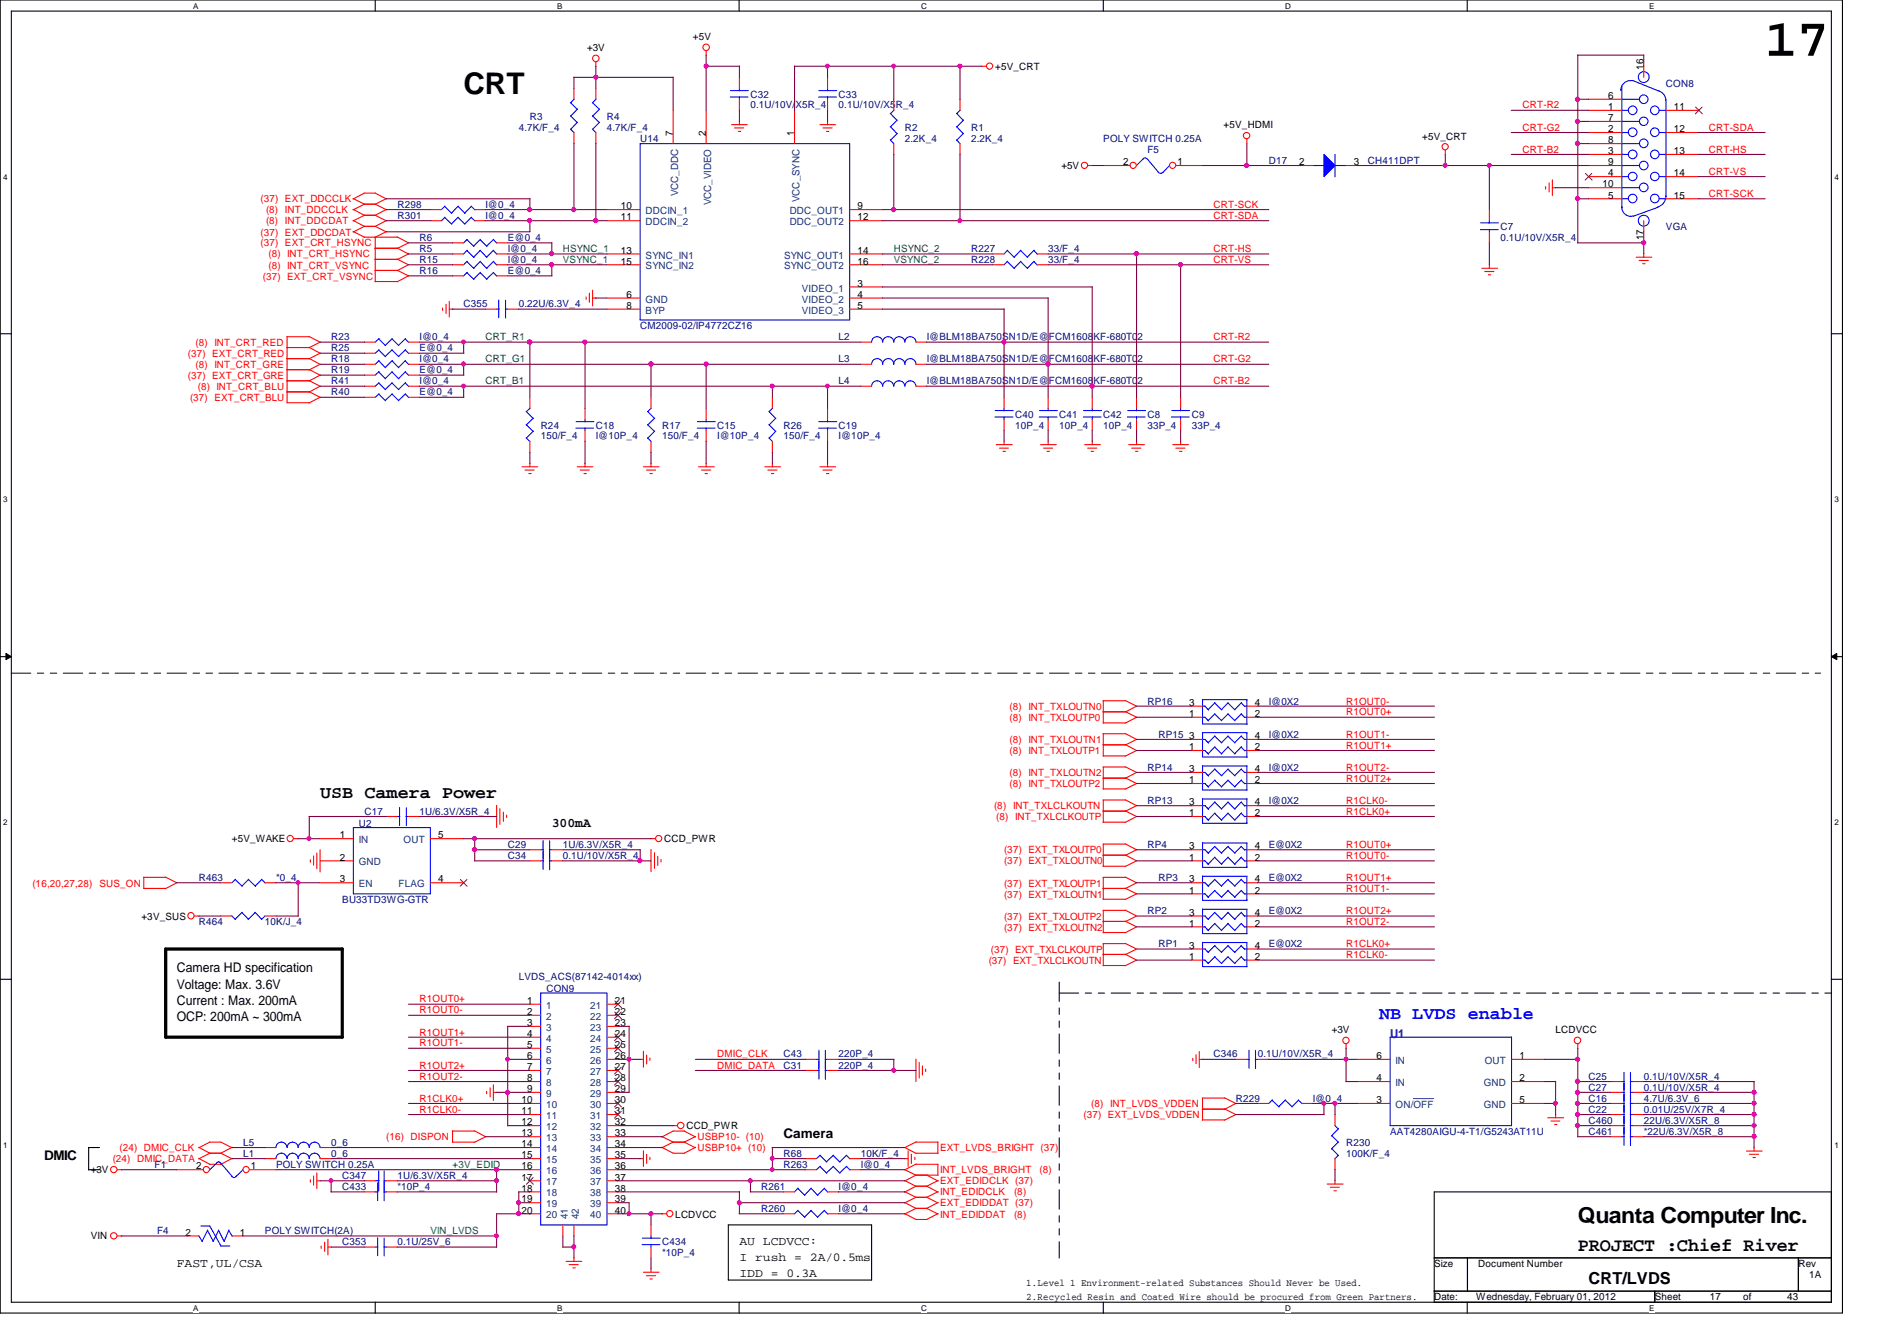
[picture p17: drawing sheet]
<svg xmlns="http://www.w3.org/2000/svg" width="297mm" height="210mm" viewBox="0 0 297 210" stroke-linecap="round" stroke-linejoin="round" font-family="sans-serif">
<defs><g id="words">
<text font-size="8.3" x="276.4" y="8.7">17</text>
<text font-size="4.7" x="72.6" y="14.7">CRT</text>
<text font-size="3.5" x="247.1" y="191.5">Quanta Computer Inc.</text>
<text font-size="2.9" x="247.1" y="195.9">PROJECT :Chief River</text>
<text font-size="2.8" x="50.1" y="125">USB Camera Power</text>
<text font-size="2.8" fill="#00f" x="215.9" y="159.5">NB LVDS enable</text>
<text font-size="2.6" x="248.7" y="201">CRT/LVDS</text>
<g font-size="2.1">
<text x="86.4" y="129.5">300mA</text>
<text x="27.7" y="152.2">Camera HD specification</text>
<text x="27.7" y="154.7">Voltage: Max. 3.6V</text>
<text x="27.7" y="157.3">Current : Max. 200mA</text>
<text x="27.7" y="159.8">OCP: 200mA ~ 300mA</text>
<text x="122.7" y="178.1">Camera</text>
<text x="6.9" y="181.5">DMIC</text>
</g>
<text font-size="1.9" fill="#000080" x="217.7" y="162.4">U1</text>
<g font-size="1.9">
<text x="115.8" y="194.9">AU LCDVCC:</text>
<text x="115.8" y="197.4">I rush = 2A/0.5ms</text>
<text x="27.7" y="198.4">FAST,UL/CSA</text>
<text x="115.8" y="199.9">IDD = 0.3A</text>
</g>
<g font-size="1.6">
<text x="91.9" y="8">+3V</text>
<text x="108.5" y="6.3">+5V</text>
<text x="155.8" y="11">+5V_CRT</text>
<text x="257.3" y="10.9" transform="rotate(-90 257.3 10.9)">16</text>
<text x="251.8" y="17.2">1</text>
<text x="251.8" y="15.5">6</text>
<text x="262.1" y="17.2">11</text>
<text x="105.4" y="21.3" transform="rotate(-90 105.4 21.3)">7</text>
<text x="110.5" y="21.3" transform="rotate(-90 110.5 21.3)">2</text>
<text x="124.4" y="21.3" transform="rotate(-90 124.4 21.3)">1</text>
<text x="191.6" y="20.1">+5V_HDMI</text>
<text x="222.7" y="21.8">+5V_CRT</text>
<text x="251.8" y="20.7">2</text>
<text x="251.8" y="19">7</text>
<text x="251.8" y="22.4">8</text>
<text x="262.1" y="20.7">12</text>
<text x="166.2" y="26.5">+5V</text>
<text x="175.8" y="25.9">2</text>
<text x="184.4" y="25.9">1</text>
<text x="203.5" y="25.9">2</text>
<text x="212" y="25.9">3</text>
<text x="250.9" y="29.3">10</text>
<text x="251.8" y="24.1">3</text>
<text x="251.8" y="27.6">4</text>
<text x="251.8" y="25.9">9</text>
<text x="262.1" y="27.6">14</text>
<text x="262.1" y="24.1">13</text>
<text x="97.2" y="32.8">10</text>
<text x="97.2" y="34.5">11</text>
<text x="134.3" y="32.8">9</text>
<text x="134.3" y="34.5">12</text>
<text x="251.8" y="31.1">5</text>
<text x="262.1" y="31.1">15</text>
<text x="97.2" y="39.7">13</text>
<text x="97.2" y="41.4">15</text>
<text x="134.3" y="39.7">14</text>
<text x="134.3" y="41.4">16</text>
<text x="257.3" y="37.6" transform="rotate(-90 257.3 37.6)">17</text>
<text x="98.1" y="46.6">6</text>
<text x="134.3" y="44.9">3</text>
<text x="134.3" y="46.6">4</text>
<text x="98.1" y="48.3">8</text>
<text x="134.3" y="48.3">5</text>
<text x="186.2" y="112.2">1</text>
<text x="186.2" y="110.5">3</text>
<text x="196.5" y="112.2">2</text>
<text x="196.5" y="110.5">4</text>
<text x="186.2" y="117.4">1</text>
<text x="186.2" y="115.7">3</text>
<text x="196.5" y="117.4">2</text>
<text x="196.5" y="115.7">4</text>
<text x="186.2" y="122.6">1</text>
<text x="186.2" y="120.9">3</text>
<text x="196.5" y="122.6">2</text>
<text x="196.5" y="120.9">4</text>
<text x="36.3" y="131.9">+5V_WAKE</text>
<text x="53.2" y="131.2">1</text>
<text x="68.6" y="131.2">5</text>
<text x="104" y="131.9">CCD_PWR</text>
<text x="186.2" y="127.8">1</text>
<text x="186.2" y="126.1">3</text>
<text x="196.5" y="127.8">2</text>
<text x="196.5" y="126.1">4</text>
<text x="53.2" y="134.7">2</text>
<text x="186.2" y="134.7">1</text>
<text x="186.2" y="133">3</text>
<text x="196.5" y="134.7">2</text>
<text x="196.5" y="133">4</text>
<text x="22.1" y="143.9">+3V_SUS</text>
<text x="53.2" y="138.1">3</text>
<text x="68.6" y="138.1">4</text>
<text x="186.2" y="139.9">1</text>
<text x="186.2" y="138.1">3</text>
<text x="186.2" y="143.3">3</text>
<text x="196.5" y="139.9">2</text>
<text x="196.5" y="138.1">4</text>
<text x="196.5" y="143.3">4</text>
<text x="186.2" y="145">1</text>
<text x="186.2" y="148.5">3</text>
<text x="196.5" y="145">2</text>
<text x="196.5" y="148.5">4</text>
<text x="186.2" y="150.2">1</text>
<text x="196.5" y="150.2">2</text>
<text x="82.5" y="157.1">1</text>
<text x="82.5" y="158.9">2</text>
<text x="82.5" y="160.6">3</text>
<text x="96.3" y="157.1">21</text>
<text x="96.3" y="158.9">22</text>
<text x="96.3" y="160.6">23</text>
<text x="208.5" y="161.7">+3V</text>
<text x="243.6" y="161.7">LCDVCC</text>
<text x="82.5" y="162.3">4</text>
<text x="82.5" y="164">5</text>
<text x="82.5" y="165.8">6</text>
<text x="82.5" y="167.5">7</text>
<text x="96.3" y="162.3">24</text>
<text x="96.3" y="164">25</text>
<text x="96.3" y="165.8">26</text>
<text x="96.3" y="167.5">27</text>
<text x="215.6" y="165.8">6</text>
<text x="237.9" y="165.8">1</text>
<text x="81.7" y="172.7">10</text>
<text x="82.5" y="169.2">8</text>
<text x="82.5" y="170.9">9</text>
<text x="96.3" y="169.2">28</text>
<text x="96.3" y="170.9">29</text>
<text x="96.3" y="172.7">30</text>
<text x="215.6" y="172.7">3</text>
<text x="215.6" y="169.2">4</text>
<text x="237.9" y="169.2">2</text>
<text x="237.9" y="172.7">5</text>
<text x="81.7" y="174.4">11</text>
<text x="81.7" y="176.1">12</text>
<text x="81.7" y="177.9">13</text>
<text x="81.7" y="179.6">14</text>
<text x="96.3" y="174.4">31</text>
<text x="96.3" y="176.1">32</text>
<text x="96.3" y="177.9">33</text>
<text x="96.3" y="179.6">34</text>
<text x="107.5" y="176.7">CCD_PWR</text>
<text x="14.2" y="183.7">+3V</text>
<text x="30.7" y="183">2</text>
<text x="39.3" y="183">1</text>
<text x="81.7" y="181.3">15</text>
<text x="81.7" y="183">16</text>
<text x="81.7" y="184.8">17</text>
<text x="96.3" y="181.3">35</text>
<text x="96.3" y="183">36</text>
<text x="96.3" y="184.8">37</text>
<text x="81.7" y="186.5">18</text>
<text x="81.7" y="188.2">19</text>
<text x="81.7" y="189.9">20</text>
<text x="96.3" y="186.5">38</text>
<text x="96.3" y="188.2">39</text>
<text x="96.3" y="189.9">40</text>
<text x="105.7" y="190.6">LCDVCC</text>
<text x="14.2" y="194">VIN</text>
<text x="29" y="193.4">2</text>
<text x="37.5" y="193.4">1</text>
<text x="160.7" y="201.3">1.Level 1 Environment-related Substances Should Never be Used.</text>
<text x="160.7" y="203.4">2.Recycled Resin and Coated Wire should be procured from Green Partners.</text>
<text x="224.6" y="198.3">Size</text>
<text x="224.6" y="203.5">Date:</text>
<text x="231.1" y="203.5">Wednesday, February 01, 2012</text>
<text x="231.5" y="198.3">Document Number</text>
<text x="259.1" y="203.5">Sheet</text>
<text x="267.8" y="203.5">17</text>
<text x="273" y="203.5">of</text>
<text x="279.9" y="203.5">43</text>
<text x="281.6" y="198.3">Rev</text>
<text x="283.3" y="200.1">1A</text>
</g>
<g font-size="1.6" fill="#000080">
<text x="117.5" y="15.3">C32</text>
<text x="117.5" y="17">0.1U/10V/X5R_4</text>
<text x="131.3" y="15.3">C33</text>
<text x="131.3" y="17">0.1U/10V/X5R_4</text>
<text x="260.9" y="13.5">CON8</text>
<text x="81.2" y="20.4">4.7K/F_4</text>
<text x="83" y="18.7">R3</text>
<text x="95" y="18.7">R4</text>
<text x="95" y="20.4">4.7K/F_4</text>
<text x="100.2" y="22.2">U14</text>
<text x="141.7" y="20.4">R2</text>
<text x="141.7" y="22.2">2.2K_4</text>
<text x="152.1" y="20.4">R1</text>
<text x="152.1" y="22.2">2.2K_4</text>
<text x="172.8" y="22.2">POLY SWITCH 0.25A</text>
<text x="179.7" y="23.9">F5</text>
<text x="198.7" y="25.6">D17</text>
<text x="214.2" y="25.6">CH411DPT</text>
<text x="62.2" y="32.6">R298</text>
<text x="62.2" y="34.2">R301</text>
<text x="76" y="32.6">I@0_4</text>
<text x="76" y="34.2">I@0_4</text>
<text x="234.9" y="36">C7</text>
<text x="260.9" y="36">VGA</text>
<text x="65.7" y="41.2">R15</text>
<text x="65.7" y="37.7">R6</text>
<text x="65.7" y="39.5">R5</text>
<text x="79.5" y="41.2">I@0_4</text>
<text x="79.5" y="37.7">E@0_4</text>
<text x="79.5" y="39.5">I@0_4</text>
<text x="152.1" y="39.5">R227</text>
<text x="152.1" y="41.2">R228</text>
<text x="164.1" y="39.5">33/F_4</text>
<text x="164.1" y="41.2">33/F_4</text>
<text x="234.9" y="37.7">0.1U/10V/X5R_4</text>
<text x="65.7" y="42.9">R16</text>
<text x="79.5" y="42.9">E@0_4</text>
<text x="51.9" y="53.3">R23</text>
<text x="65.7" y="53.3">I@0_4</text>
<text x="72.6" y="48.1">C355</text>
<text x="81.2" y="48.1">0.22U/6.3V_4</text>
<text x="100.2" y="51.5">CM2009-02/IP4772CZ16</text>
<text x="131.3" y="53.3">L2</text>
<text x="145.1" y="53.3">I@BLM18BA750SN1D/E@FCM1608KF-680T02</text>
<text x="51.9" y="56.7">R18</text>
<text x="51.9" y="55">R25</text>
<text x="51.9" y="58.5">R19</text>
<text x="65.7" y="56.7">I@0_4</text>
<text x="65.7" y="55">E@0_4</text>
<text x="65.7" y="58.5">E@0_4</text>
<text x="131.3" y="56.7">L3</text>
<text x="145.1" y="56.7">I@BLM18BA750SN1D/E@FCM1608KF-680T02</text>
<text x="51.9" y="60.2">R41</text>
<text x="51.9" y="61.9">R40</text>
<text x="65.7" y="60.2">I@0_4</text>
<text x="65.7" y="61.9">E@0_4</text>
<text x="131.3" y="60.2">L4</text>
<text x="145.1" y="60.2">I@BLM18BA750SN1D/E@FCM1608KF-680T02</text>
<text x="159" y="65.4">C40</text>
<text x="165.9" y="65.4">C41</text>
<text x="172.8" y="65.4">C42</text>
<text x="179.7" y="65.4">C8</text>
<text x="186.6" y="65.4">C9</text>
<text x="84.7" y="67.1">R24</text>
<text x="84.7" y="68.8">150/F_4</text>
<text x="93.3" y="67.1">C18</text>
<text x="93.3" y="68.8">I@10P_4</text>
<text x="103.7" y="67.1">R17</text>
<text x="103.7" y="68.8">150/F_4</text>
<text x="112.3" y="67.1">C15</text>
<text x="112.3" y="68.8">I@10P_4</text>
<text x="122.7" y="67.1">R26</text>
<text x="122.7" y="68.8">150/F_4</text>
<text x="131.3" y="67.1">C19</text>
<text x="131.3" y="68.8">I@10P_4</text>
<text x="159" y="67.1">10P_4</text>
<text x="165.9" y="67.1">10P_4</text>
<text x="172.8" y="67.1">10P_4</text>
<text x="179.7" y="67.1">33P_4</text>
<text x="186.6" y="67.1">33P_4</text>
<text x="179.7" y="110.3">RP16</text>
<text x="198.7" y="110.3">I@0X2</text>
<text x="181.4" y="115.4">RP15</text>
<text x="198.7" y="115.4">I@0X2</text>
<text x="179.7" y="120.6">RP14</text>
<text x="179.7" y="125.8">RP13</text>
<text x="198.7" y="120.6">I@0X2</text>
<text x="198.7" y="125.8">I@0X2</text>
<text x="56.2" y="129.4">U2</text>
<text x="57.1" y="127.6">C17</text>
<text x="65.7" y="127.6">1U/6.3V/X5R_4</text>
<text x="31.2" y="137.9">R463</text>
<text x="43.2" y="137.9">*0_4</text>
<text x="79.5" y="132.7">C29</text>
<text x="79.5" y="134.5">C34</text>
<text x="88.1" y="132.7">1U/6.3V/X5R_4</text>
<text x="88.1" y="134.5">0.1U/10V/X5R_4</text>
<text x="179.7" y="132.7">RP4</text>
<text x="181.4" y="137.9">RP3</text>
<text x="198.7" y="132.7">E@0X2</text>
<text x="198.7" y="137.9">E@0X2</text>
<text x="53.6" y="141.4">BU33TD3WG-GTR</text>
<text x="179.7" y="143.1">RP2</text>
<text x="198.7" y="143.1">E@0X2</text>
<text x="31.2" y="144.8">R464</text>
<text x="41.5" y="144.8">10K/J_4</text>
<text x="181.4" y="148.3">RP1</text>
<text x="198.7" y="148.3">E@0X2</text>
<text x="81.2" y="153.5">LVDS_ACS(87142-4014xx)</text>
<text x="85.6" y="155.3">CON9</text>
<text x="122.7" y="165.5">C43</text>
<text x="122.7" y="167.3">C31</text>
<text x="131.3" y="165.5">220P_4</text>
<text x="131.3" y="167.3">220P_4</text>
<text x="190" y="165.5">C346</text>
<text x="196.9" y="165.5">0.1U/10V/X5R_4</text>
<text x="193.5" y="172.4">R229</text>
<text x="205.6" y="172.4">I@0_4</text>
<text x="248.7" y="172.4">C16</text>
<text x="248.7" y="169">C25</text>
<text x="248.7" y="170.7">C27</text>
<text x="257.4" y="172.4">4.7U/6.3V_6</text>
<text x="257.4" y="169">0.1U/10V/X5R_4</text>
<text x="257.4" y="170.7">0.1U/10V/X5R_4</text>
<text x="38.1" y="179.4">L5</text>
<text x="51.9" y="179.4">0_6</text>
<text x="210.8" y="179.4">R230</text>
<text x="217.7" y="177.6">AAT4280AIGU-4-T1/G5243AT11U</text>
<text x="248.7" y="175.9">C460</text>
<text x="248.7" y="177.6">C461</text>
<text x="248.7" y="174.2">C22</text>
<text x="257.4" y="174.2">0.01U/25V/X7R_4</text>
<text x="257.4" y="175.9">22U/6.3V/X5R_8</text>
<text x="257.4" y="177.6">*22U/6.3V/X5R_8</text>
<text x="24.2" y="182.8">F1</text>
<text x="38.1" y="181.1">L1</text>
<text x="43.2" y="182.8">POLY SWITCH 0.25A</text>
<text x="51.9" y="181.1">0_6</text>
<text x="53.6" y="184.5">C347</text>
<text x="62.2" y="184.5">1U/6.3V/X5R_4</text>
<text x="122.7" y="182.8">R263</text>
<text x="122.7" y="181.1">R68</text>
<text x="134.8" y="181.1">10K/F_4</text>
<text x="134.8" y="182.8">I@0_4</text>
<text x="210.8" y="181.1">100K/F_4</text>
<text x="53.6" y="186.3">C433</text>
<text x="62.2" y="186.3">*10P_4</text>
<text x="119.2" y="186.3">R261</text>
<text x="119.2" y="189.7">R260</text>
<text x="131.3" y="186.3">I@0_4</text>
<text x="131.3" y="189.7">I@0_4</text>
<text x="24.6" y="193.2">F4</text>
<text x="41.5" y="193.2">POLY SWITCH(2A)</text>
<text x="53.6" y="194.9">C353</text>
<text x="62.2" y="194.9">0.1U/25V_6</text>
<text x="103.7" y="194.9">C434</text>
<text x="103.7" y="196.6">*10P_4</text>
</g>
<g font-size="1.6" fill="#f00">
<text x="238.4" y="17">CRT-R2</text>
<text x="238.4" y="20.4">CRT-G2</text>
<text x="238.4" y="23.9">CRT-B2</text>
<text x="267.6" y="23.9">CRT-HS</text>
<text x="267.6" y="20.4">CRT-SDA</text>
<text x="267.6" y="27.3">CRT-VS</text>
<text x="40.8" y="31.7">(37) EXT_DDCCLK</text>
<text x="41.7" y="33.4">(8) INT_DDCCLK</text>
<text x="41.7" y="35.1">(8) INT_DDCDAT</text>
<text x="190" y="34.2">CRT-SDA</text>
<text x="190" y="32.6">CRT-SCK</text>
<text x="267.6" y="30.8">CRT-SCK</text>
<text x="40.8" y="38.6">(37) EXT_CRT_HSYNC</text>
<text x="40.8" y="36.9">(37) EXT_DDCDAT</text>
<text x="42" y="40.3">(8) INT_CRT_HSYNC</text>
<text x="190" y="39.5">CRT-HS</text>
<text x="190" y="41.2">CRT-VS</text>
<text x="41.1" y="43.8">(37) EXT_CRT_VSYNC</text>
<text x="42" y="42">(8) INT_CRT_VSYNC</text>
<text x="190" y="53.3">CRT-R2</text>
<text x="29.4" y="55.8">(37) EXT_CRT_RED</text>
<text x="29.4" y="59.3">(37) EXT_CRT_GRE</text>
<text x="30.6" y="54.1">(8) INT_CRT_RED</text>
<text x="30.6" y="57.6">(8) INT_CRT_GRE</text>
<text x="190" y="56.7">CRT-G2</text>
<text x="29.8" y="62.8">(37) EXT_CRT_BLU</text>
<text x="31" y="61">(8) INT_CRT_BLU</text>
<text x="190" y="60.2">CRT-B2</text>
<text x="158.1" y="111.1">(8) INT_TXLOUTN0</text>
<text x="158.1" y="112.9">(8) INT_TXLOUTP0</text>
<text x="210.8" y="112">R1OUT0+</text>
<text x="210.8" y="110.3">R1OUT0-</text>
<text x="158.1" y="116.3">(8) INT_TXLOUTN1</text>
<text x="158.1" y="118">(8) INT_TXLOUTP1</text>
<text x="210.8" y="117.2">R1OUT1+</text>
<text x="210.8" y="115.4">R1OUT1-</text>
<text x="158.1" y="121.5">(8) INT_TXLOUTN2</text>
<text x="158.1" y="123.2">(8) INT_TXLOUTP2</text>
<text x="210.8" y="125.8">R1CLK0-</text>
<text x="210.8" y="120.6">R1OUT2-</text>
<text x="210.8" y="122.3">R1OUT2+</text>
<text x="155.7" y="126.7">(8) INT_TXLCLKOUTN</text>
<text x="156" y="128.4">(8) INT_TXLCLKOUTP</text>
<text x="210.8" y="127.6">R1CLK0+</text>
<text x="157.2" y="135.3">(37) EXT_TXLOUTN0</text>
<text x="157.2" y="133.6">(37) EXT_TXLOUTP0</text>
<text x="210.8" y="134.5">R1OUT0-</text>
<text x="210.8" y="132.7">R1OUT0+</text>
<text x="210.8" y="137.9">R1OUT1+</text>
<text x="5.1" y="138.8">(16,20,27,28)</text>
<text x="15.6" y="138.8">SUS_ON</text>
<text x="157.2" y="138.8">(37) EXT_TXLOUTP1</text>
<text x="157.2" y="143.9">(37) EXT_TXLOUTP2</text>
<text x="157.2" y="140.5">(37) EXT_TXLOUTN1</text>
<text x="210.8" y="139.6">R1OUT1-</text>
<text x="210.8" y="143.1">R1OUT2+</text>
<text x="155.1" y="149.1">(37) EXT_TXLCLKOUTP</text>
<text x="157.2" y="145.7">(37) EXT_TXLOUTN2</text>
<text x="210.8" y="144.8">R1OUT2-</text>
<text x="210.8" y="150">R1CLK0-</text>
<text x="210.8" y="148.3">R1CLK0+</text>
<text x="154.8" y="150.8">(37) EXT_TXLCLKOUTN</text>
<text x="65.7" y="158.6">R1OUT0-</text>
<text x="65.7" y="156.9">R1OUT0+</text>
<text x="65.7" y="167.3">R1OUT2+</text>
<text x="65.7" y="163.8">R1OUT1-</text>
<text x="65.7" y="162.1">R1OUT1+</text>
<text x="112.3" y="167.3">DMIC_DATA</text>
<text x="112.3" y="165.5">DMIC_CLK</text>
<text x="65.7" y="169">R1OUT2-</text>
<text x="65.7" y="172.4">R1CLK0+</text>
<text x="170.9" y="173.3">(8) INT_LVDS_VDDEN</text>
<text x="60.5" y="178.5">(16) DISPON</text>
<text x="65.7" y="174.2">R1CLK0-</text>
<text x="109.2" y="178.5">USBP10- (10)</text>
<text x="169.7" y="175">(37) EXT_LVDS_VDDEN</text>
<text x="17.6" y="181.9">(24) DMIC_DATA</text>
<text x="18.7" y="180.2">(24) DMIC_CLK</text>
<text x="109.2" y="180.2">USBP10+ (10)</text>
<text x="147.2" y="180.2">EXT_LVDS_BRIGHT (37)</text>
<text x="147.2" y="183.7">INT_LVDS_BRIGHT</text>
<text x="147.2" y="185.4">EXT_EDIDCLK (37)</text>
<text x="162.8" y="183.7">(8)</text>
<text x="147.2" y="187.1">INT_EDIDCLK</text>
<text x="147.2" y="188.8">EXT_EDIDDAT (37)</text>
<text x="147.2" y="190.6">INT_EDIDDAT</text>
<text x="158.8" y="187.1">(8)</text>
<text x="158.8" y="190.6">(8)</text>
</g>
<g font-size="1.6" fill="#004080">
<text x="101.1" y="33.5">DDCIN_1</text>
<text x="101.1" y="35.3">DDCIN_2</text>
<text x="106.2" y="30.7" transform="rotate(-90 106.2 30.7)">VCC_DDC</text>
<text x="111.3" y="32.1" transform="rotate(-90 111.3 32.1)">VCC_VIDEO</text>
<text x="123.7" y="33.5">DDC_OUT1</text>
<text x="123.7" y="35.3">DDC_OUT2</text>
<text x="125.2" y="31.6" transform="rotate(-90 125.2 31.6)">VCC_SYNC</text>
<text x="101.1" y="40.5">SYNC_IN1</text>
<text x="122.8" y="40.5">SYNC_OUT1</text>
<text x="101.1" y="47.4">GND</text>
<text x="101.1" y="42.2">SYNC_IN2</text>
<text x="122.8" y="42.2">SYNC_OUT2</text>
<text x="125.6" y="45.6">VIDEO_1</text>
<text x="125.6" y="47.4">VIDEO_2</text>
<text x="101.1" y="49.1">BYP</text>
<text x="125.6" y="49.1">VIDEO_3</text>
<text x="56.2" y="132">IN</text>
<text x="63.2" y="132">OUT</text>
<text x="56.2" y="135.5">GND</text>
<text x="56.2" y="138.9">EN</text>
<text x="62.4" y="138.9">FLAG</text>
<text x="85.5" y="157.9">1</text>
<text x="85.5" y="159.6">2</text>
<text x="85.5" y="161.4">3</text>
<text x="92.4" y="157.9">21</text>
<text x="92.4" y="159.6">22</text>
<text x="92.4" y="161.4">23</text>
<text x="85.5" y="163.1">4</text>
<text x="85.5" y="164.8">5</text>
<text x="85.5" y="166.5">6</text>
<text x="92.4" y="163.1">24</text>
<text x="92.4" y="164.8">25</text>
<text x="92.4" y="166.5">26</text>
<text x="218.5" y="166.5">IN</text>
<text x="232.5" y="166.5">OUT</text>
<text x="85.5" y="168.3">7</text>
<text x="85.5" y="170">8</text>
<text x="85.5" y="171.7">9</text>
<text x="85.5" y="173.4">10</text>
<text x="92.4" y="168.3">27</text>
<text x="92.4" y="170">28</text>
<text x="92.4" y="171.7">29</text>
<text x="92.4" y="173.4">30</text>
<text x="218.5" y="173.4">ON/OFF</text>
<text x="218.5" y="170">IN</text>
<text x="232.3" y="170">GND</text>
<text x="232.3" y="173.4">GND</text>
<text x="85.5" y="175.2">11</text>
<text x="85.5" y="176.9">12</text>
<text x="85.5" y="178.6">13</text>
<text x="92.4" y="175.2">31</text>
<text x="92.4" y="176.9">32</text>
<text x="92.4" y="178.6">33</text>
<text x="85.5" y="180.3">14</text>
<text x="85.5" y="182.1">15</text>
<text x="85.5" y="183.8">16</text>
<text x="85.5" y="185.5">17</text>
<text x="92.4" y="180.3">34</text>
<text x="92.4" y="182.1">35</text>
<text x="92.4" y="183.8">36</text>
<text x="92.4" y="185.5">37</text>
<text x="85.5" y="187.3">18</text>
<text x="85.5" y="189">19</text>
<text x="85.5" y="190.7">20</text>
<text x="88.9" y="190.9" transform="rotate(-90 88.9 190.9)">41</text>
<text x="90.6" y="190.9" transform="rotate(-90 90.6 190.9)">42</text>
<text x="92.4" y="187.3">38</text>
<text x="92.4" y="189">39</text>
<text x="92.4" y="190.7">40</text>
</g>
<g font-size="1.6" fill="#008000">
<text x="88.1" y="41.2">VSYNC_1</text>
<text x="88.1" y="39.5">HSYNC_1</text>
<text x="140" y="39.5">HSYNC_2</text>
<text x="140" y="41.2">VSYNC_2</text>
<text x="76" y="53.3">CRT_R1</text>
<text x="76" y="56.7">CRT_G1</text>
<text x="76" y="60.2">CRT_B1</text>
<text x="70.9" y="182.8">+3V_EDID</text>
<text x="67.4" y="193.2">VIN_LVDS</text>
</g>
<g font-size="1.3">
<text x="30.3" y="1.4">A</text>
<text x="87.2" y="1.4">B</text>
<text x="144.2" y="1.4">C</text>
<text x="201.2" y="1.4">D</text>
<text x="258.2" y="1.4">E</text>
<text x=".5" y="28.1">4</text>
<text x="287.2" y="28.1">4</text>
<text x=".5" y="78.6">3</text>
<text x="287.2" y="78.6">3</text>
<text x=".5" y="129.2">2</text>
<text x="287.2" y="129.2">2</text>
<text x=".5" y="179.7">1</text>
<text x="287.2" y="179.7">1</text>
<text x="30.3" y="205.2">A</text>
<text x="87.2" y="205.2">B</text>
<text x="144.2" y="205.2">C</text>
<text x="201.2" y="205.2">D</text>
<text x="258.2" y="205.2">E</text>
</g>
</g></defs>
<path d="M0 0h288.5v205.5h-288.5zM1.8 1.7h285v202.1h-285z" fill="none" stroke="#000" stroke-width=".17"/>
<g fill="#fff">
<path d="M30.3 .2h.8v1.4h-.8z"/>
<path d="M30.3 204h.8v1.4h-.8z"/>
</g>
<path d="M58.8 0v1.7M58.8 203.8v1.8" fill="none" stroke="#000" stroke-width=".17"/>
<g fill="#fff">
<path d="M87.2 .2h.8v1.4h-.8z"/>
<path d="M87.2 204h.8v1.4h-.8z"/>
</g>
<path d="M115.7 0v1.7M115.7 203.8v1.8" fill="none" stroke="#000" stroke-width=".17"/>
<g fill="#fff">
<path d="M144.2 .2h.9v1.4h-.9z"/>
<path d="M144.2 204h.9v1.4h-.9z"/>
</g>
<path d="M172.8 0v1.7M172.8 203.8v1.8" fill="none" stroke="#000" stroke-width=".17"/>
<g fill="#fff">
<path d="M201.2 .2h.9v1.4h-.9z"/>
<path d="M201.2 204h.9v1.4h-.9z"/>
</g>
<path d="M229.7 0v1.7M229.7 203.8v1.8" fill="none" stroke="#000" stroke-width=".17"/>
<g fill="#fff">
<path d="M258.2 .2h.8v1.4h-.8z"/>
<path d="M258.2 204h.8v1.4h-.8z"/>
<path d="M.5 27h.7v1.4h-.7z"/>
<path d="M287.2 27h.7v1.4h-.7z"/>
<path d="M.5 77.5h.7v1.4h-.7z"/>
<path d="M287.2 77.5h.7v1.4h-.7z"/>
</g>
<path d="M0 52.2h1.8M286.8 52.2h1.7" fill="none" stroke="#000" stroke-width=".17"/>
<g fill="#fff">
<path d="M.5 128h.7v1.4h-.7z"/>
<path d="M287.2 128h.7v1.4h-.7z"/>
</g>
<path d="M0 102.8h1.8M286.8 102.8h1.7" fill="none" stroke="#000" stroke-width=".17"/>
<path d="M.9 102.3l.9 .5-.9 .5zM286.8 102.8l.8-.5v1z" fill="#000"/>
<path d="M.9 102.3l.9 .5-.9 .5zM286.8 102.8l.8-.5v1z" fill="none" stroke="#000" stroke-width=".16"/>
<g fill="#fff">
<path d="M.5 178.5h.7v1.4h-.7z"/>
<path d="M287.2 178.5h.7v1.4h-.7z"/>
</g>
<path d="M0 153.3h1.8M286.8 153.3h1.7M13.8 179.6h1.8M13.9 179.6v3.5M13.8 183.1h1.8M114 191.7h22.5v8.7h-22.5zM224.6 186.6h62.2v17.2h-62.2zM224.6 196.9h62.2M229.8 196.9v5.2M281.6 196.9v5.2M224.6 202.1h62.2M259.1 202.1v1.7" fill="none" stroke="#000" stroke-width=".17"/>
<path d="M1.8 105.4h283.3M165.9 155.4h120.9M165.9 153.7v43.2" fill="none" stroke="#000" stroke-width=".16" stroke-dasharray="3 1 1 1 1 1"/>
<path d="M25.9 148.5h27.7v13.8h-27.7z" fill="none" stroke="#000" stroke-width=".51"/>
<g fill="none" stroke="#f00" stroke-width=".17">
<path d="M93.3 9.7v.7M110.6 8v.7M114.6 19.5h2.4M115.8 12.1v1.7M115.8 15.5v1.8M115.8 19v.5M128.4 19.5h2.4M129.6 12.1v1.7M129.6 15.5v1.8M129.6 19v.5M153.7 10.4h.8M55.3 32.8l1.8 .9-1.8 .9"/>
<path d="M55.3 31.1l1.8 .9-1.8 .9M55.3 34.5l1.8 .9-1.8 .9M55.3 36.2l1.8 .9M57 37.1h5.2M57 33.7h1.8M57 32h1.8M57 35.4h1.8M57 30.2h1.8l1.7 1M57.1 30.2l-1.8 1M58.7 38.9h3.5M58.8 32l1.7 .9M58.8 33.7l1.7 .9"/>
<path d="M58.8 35.4l1.7 .9M60.5 36.2l-1.7 .9v7M60.5 32.8l-1.7 .9M60.5 34.5l-1.7 .9M60.5 31.1l-1.7 .9M62.2 38.8l1.8 1-1.8 .8M62.2 37.1l1.8 .9-1.8 .9M115 20h1.5M115.6 20.6h.4M128.9 20h1.4M129.4 20.6h.4M155.5 39.8h1.7"/>
<path d="M162.4 39.8h1.7M170.3 25.9h.8M195.2 21.8v.7M226.3 23.5v.7M242 29.2v.4M242.6 28.6v1.5M243.1 28.2v2.4M243.1 29.4h.5M257.4 39.7v.6M44.9 52.7h3.5M44.9 54.4h3.5M44.9 59.6h3.5"/>
<path d="M44.9 56.1h3.5M44.9 57.9h3.5M45 52.7v10.3M48.4 52.7l1.7 .9-1.7 .8M48.4 59.6l1.7 .9-1.7 .9M48.4 56.1l1.7 .9-1.7 .9M48.4 54.4l1.7 .9-1.7 .9M48.4 57.8l1.7 .9-1.7 .9M58.7 40.6h3.5M58.7 42.3h3.5M58.7 44.1h3.5M62.2 40.6l1.8 .8-1.8 1"/>
<path d="M62.2 42.3l1.8 .9-1.8 .9M69.3 48.2v.4M69.8 47.6v1.5M70.4 47.2v2.4M70.4 48.4h.5M70.9 41.4h1.7M70.9 43.2h1.7M76 48.4h1.8M77.8 41.4h1.7M77.8 43.2h1.7M79.5 48.4h1.7M91.8 46.5v.4"/>
<path d="M92.3 45.9v1.4M92.8 45.4v2.5M92.8 46.7h.5M232 42h2.5M232.5 42.5h1.4M233 43h.4M233.2 41.4v.6M256.2 40.3h2.5M256.7 40.8h1.4M257.2 41.3h.4M44.9 61.3h3.5M44.9 63h3.5"/>
<path d="M48.4 61.3l1.7 .9-1.7 .9M81.7 73.1h2.5M82.2 73.6h1.4M82.8 74.1h.4M83 62.2v1.7M83 69.1v1.7M83 72.5v.6M90.4 73.1h2.4M90.8 73.6h1.5M91.4 74.1h.4M91.6 72.5v.6M100.7 73.1h2.5"/>
<path d="M101.2 73.6h1.5M101.8 74.1h.3M101.9 62.2v1.7M101.9 69.1v1.7M101.9 72.5v.6M109.4 73.1h2.4M109.9 73.6h1.4M110.4 74.1h.4M110.6 72.5v.6M119.8 73.1h2.4M120.2 73.6h1.5M120.8 74.1h.4"/>
<path d="M120.9 72.5v.6M128.4 73.1h2.4M128.9 73.6h1.4M129.4 74.1h.4M129.6 72.5v.6M156 69.6h2.5M156.5 70.1h1.4M157.1 70.7h.3M157.2 62.2v1.7M157.2 65.7v1.7M157.2 69v.6M162.9 69.6h2.5"/>
<path d="M163.4 70.1h1.4M164 70.7h.3M164.1 62.2v1.7M164.1 65.7v1.7M164.1 69v.6M169.8 69.6h2.5M170.3 70.1h1.4M170.9 70.7h.3M171 69v.6M176.7 69.6h2.5M177.2 70.1h1.4M177.8 70.7h.4"/>
<path d="M178 62.2v1.7M178 65.7v1.7M178 69v.6M183.6 69.6h2.5M184.1 70.1h1.4M184.7 70.7h.4M184.9 69v.6M172.7 114.9h3.5M172.7 116.6h3.5M172.7 118.3h3.5M172.7 109.7h3.5M172.7 111.4h3.5"/>
<path d="M172.7 113.2h3.5M172.8 109.7v3.5M172.8 114.9v3.5M176.2 114.8l1.8 .9-1.8 .9M176.2 116.5l1.8 1-1.8 .9M176.2 109.6l1.8 .9-1.8 1M176.2 111.4l1.8 .9-1.8 .9M186.6 112.3h1.7M186.6 110.5h1.7M186.6 117.5h1.7M186.6 115.7h1.7M195.2 112.3h1.7"/>
<path d="M195.2 110.5h1.7M195.2 117.5h1.7M195.2 115.7h1.7M22.5 139.1h3.4M22.5 137.3h3.4M22.5 137.3v1.8M25.9 137.3l1.8 .9-1.8 .9M46 131.3h.7M48.6 134.6v.4M49.1 134v1.4M49.6 133.5v2.5M50.1 133v3.5"/>
<path d="M77.8 126.1v3.4M78.3 126.6v2.4M78.8 127.1v1.5M79.3 127.6v.4M83 133h1.7M86.4 133h1.7M101.9 131.3h.8M101.9 133v3.4M102.5 133.5v2.4M103 134v1.5M103.5 134.5v.4M172.7 139.1h3.5"/>
<path d="M172.7 137.3h3.5M172.7 133.9h3.5M172.7 135.6h3.5M172.7 132.1h3.5M172.7 127h3.5M172.7 128.7h3.5M172.7 125.2h3.5M172.7 120.1h3.5M172.7 121.8h3.5M172.7 123.5h3.5M172.8 120.1v3.4M172.8 125.2v3.5"/>
<path d="M172.8 132.1v3.5M172.8 137.3v3.5M176.2 133.8l1.8 .9-1.8 .9M176.2 137.3l1.8 .9-1.8 .9M176.2 132.1l1.8 .9-1.8 .9M176.2 139l1.8 .9-1.8 .9M176.2 126.9l1.8 .9-1.8 .9M176.2 125.2l1.8 .9-1.8 .9M176.2 120l1.8 .9-1.8 .9M176.2 121.8l1.8 .8-1.8 .9M186.6 134.7h1.7M186.6 133h1.7"/>
<path d="M186.6 139.9h1.7M186.6 138.2h1.7M186.6 122.6h1.7M186.6 120.9h1.7M186.6 127.8h1.7M186.6 126.1h1.7M195.2 134.7h1.7M195.2 133h1.7M195.2 139.9h1.7M195.2 138.2h1.7M195.2 122.6h1.7M195.2 120.9h1.7"/>
<path d="M195.2 127.8h1.7M195.2 126.1h1.7M30.4 143.4h.8M172.7 144.2h3.5M172.7 146h3.5M172.7 142.5h3.5M172.7 147.7h3.5M172.7 149.4h3.5M172.7 140.8h3.5M172.7 151.1h3.5M172.8 142.5v3.5M172.8 147.7v3.5"/>
<path d="M176.2 144.2l1.8 .9-1.8 .9M176.2 142.5l1.8 .9-1.8 .9M176.2 147.7l1.8 .8-1.8 .9M176.2 149.4l1.8 .9-1.8 .9M186.6 143.4h1.7M186.6 145.1h1.7M186.6 150.3h1.7M186.6 148.5h1.7M195.2 143.4h1.7M195.2 145.1h1.7M195.2 150.3h1.7M195.2 148.5h1.7"/>
<path d="M31.1 179.6l1.7 .9-1.7 .9M32.8 178.8h1.8l1.8 .9M32.8 178.8l-1.7 .9M36.4 179.6l-1.8 .9M70.8 178.8h3.5M70.8 177h3.5M70.9 177v1.8M74.3 177l1.7 .9-1.7 .9M76.2 170.8v.4M76.7 170.3v1.4M77.3 169.8v2.5M77.3 171h.5"/>
<path d="M100.2 165.8h.5M100.7 164.5v2.5M101.3 165.1v1.4M101.8 165.6v.4M103.6 179.6l1.8 .9h1.8M103.6 177.9l1.8 .9M105.4 176.2h.7M105.4 178.8h1.8M105.4 178.8l-1.8 .9M107.1 177l1.8 1M107.2 177h-1.8l-1.8 1M108.9 179.6l-1.8 .9"/>
<path d="M108.9 177.9l-1.8 .9 1.8 .9M126.1 165.8h1.7M126.1 167.6h1.7M129.6 165.8h1.7M129.6 167.6h1.7M143.4 178.8h3.5M143.4 165.8v3.5M143.5 178.7l-1.8 .9 1.8 1M143.9 166.3v2.4M144.4 166.8v1.5M144.9 167.3v.4M146.9 178.8v1.8"/>
<path d="M186.8 165.7v.3M187.3 165.1v1.4M187.8 164.6v2.5M187.8 165.8h.5M188.3 171.9h3.5M188.3 173.6h3.5M188.3 175.3h3.5M188.3 171.9v3.4M191.7 171.8l1.8 .9-1.8 1M191.7 173.6l1.8 .9-1.8 .8M193.5 165.8h1.7M196.9 165.8h1.8"/>
<path d="M210.8 163.4v.7M212.5 165.8h5.2M212.5 169.3h5.2M212.5 172.7h5.2M236.7 165.8h5.1M236.7 169.3h5.1M236.7 172.7h5.1M242.4 175h2.5M242.9 175.5h1.4M243.4 176h.4M243.6 174.4v.6M247.1 163.4v.7"/>
<path d="M252.2 169.3h1.8M252.2 172.7h1.8M255.7 169.3h1.7M255.7 172.7h1.7M274.7 179.6v.6M18.4 193.5h.7M18.4 183.1h.7M29.4 193.5h1.8M31.1 181.3l1.7 .9M32.8 180.5h1.8M34.6 180.5l1.8 .9M36.3 193.5h1.8"/>
<path d="M36.4 181.3l-1.8 .9h-1.8M48.6 184.7v.3M49.1 184.1v1.4M49.6 183.6v2.5M49.6 184.8h.6M50.3 195v.4M50.8 194.4v1.5M51.3 194v2.4M51.3 195.2h.6M57.1 195.2h1.7M57.1 186.6h1.7M60.5 195.2h1.7"/>
<path d="M60.5 186.6h1.7M88.6 197.4h2.5M89.1 198h1.4M89.7 198.5h.4M89.9 196.8v.6M100.2 181.4h.5M100.7 180.1v2.5M100.7 199.1h2.5M101.2 199.7h1.5M101.3 180.7v1.4M101.8 181.1v.4M101.9 198.6v.5"/>
<path d="M103.6 190h.8M141.6 184.8l1.8 .9M141.6 186.5l1.8 .9M141.6 188.2l1.8 .9M141.6 189.9l1.8 1h1.8M141.6 181.4h.6M142.2 180.1v2.5M142.7 180.7v1.4M143.3 181.1v.4M143.4 180.5h3.5M143.4 182.2h3.5M143.4 185.7h1.8"/>
<path d="M143.4 187.4h1.8M143.4 185.7l-1.8 .9M143.4 189.1h1.8M143.4 187.4l-1.8 .9M143.4 189.1l-1.8 .9M143.5 182.2l-1.8 .9 1.8 .9M145.1 183.9l1.8 1M146.9 182.2v1.8M146.9 183.9h-3.5l-1.8 1M146.9 184.8l-1.8 .9 1.8 .9M146.9 186.5l-1.8 .9 1.8 .9M146.9 188.2l-1.8 .9 1.8 .9"/>
<path d="M146.9 189.9l-1.8 1M207.8 185.3h2.5M208.3 185.8h1.4M208.9 186.4h.4M209 184.8v.5M273.5 180.2h2.4M273.9 180.7h1.5M274.5 181.2h.4M101.8 200.2h.3"/>
<circle cx="93.3" cy="9.1" r=".51"/>
<circle cx="110.6" cy="7.4" r=".51"/>
<circle cx="155" cy="10.3" r=".49"/>
<circle cx="169.8" cy="25.9" r=".49"/>
<circle cx="195.2" cy="21.2" r=".5"/>
<circle cx="226.3" cy="23" r=".49"/>
<circle cx="45.4" cy="131.2" r=".49"/>
<circle cx="103.1" cy="131.2" r=".49"/>
<circle cx="29.9" cy="143.3" r=".5"/>
<circle cx="106.6" cy="176.2" r=".5"/>
<circle cx="210.7" cy="162.9" r=".5"/>
<circle cx="247" cy="162.9" r=".51"/>
<circle cx="17.8" cy="183.1" r=".5"/>
<circle cx="17.8" cy="193.4" r=".5"/>
<circle cx="104.9" cy="190" r=".49"/>
</g>
<g fill="none" stroke="#00f" stroke-width=".17">
<path d="M114.3 15.2h2.8M114.4 14.2h2.8M115.8 13.8v.4M115.8 15.2v.3M128.2 15.2h2.8M128.2 14.2h2.8M129.6 13.8v.4M129.6 15.2v.3M157.7 39.2l1.1 1.1M157.8 39.2l-.6 .6M159.8 39.2l1.1 1.1M159.8 39.2l-1 1.1"/>
<path d="M161.9 39.2l.5 .6M161.9 39.2l-1 1.1M73.1 40.9l1.1 1.1M73.1 42.7l1.1 1M73.1 40.9l-.5 .5M73.1 42.6l-.5 .6M75.2 40.9l1 1.1M75.2 42.7l1 1M75.2 40.9l-1 1.1M75.2 42.6l-1 1.1M77.3 40.9l.5 .6M77.3 42.7l.5 .5"/>
<path d="M77.3 40.9l-1.1 1.1M77.3 42.6l-1.1 1.1M77.8 48.4h.3M78.1 46.9v2.8M79.1 48.4h.4M79.2 47v2.8M82.4 68.5l.6 .6M82.4 66.5l1.1 1M82.4 64.4l1.1 1.1M83 63.9l-.6 .5M83.5 67.5l-1.1 1.1M83.5 65.4l-1.1 1.1"/>
<path d="M101.4 68.5l.5 .6M101.4 66.5l1.1 1M101.4 64.4l1.1 1.1M102 63.9l-.6 .5M102.5 67.5l-1.1 1.1M102.5 65.4l-1.1 1.1M155.8 65.3h2.8M155.8 64.3h2.9M157.2 63.9v.4M157.2 65.2v.5M162.7 65.3h2.8M162.8 64.3h2.8"/>
<path d="M164.1 63.9v.4M164.1 65.2v.5M176.5 65.3h2.8M176.6 64.3h2.8M178 63.9v.4M178 65.2v.5M188.3 109.5v3.8h7M188.3 112.3h.4M188.3 110.5h.4M188.3 114.6v3.9h7M188.3 119.8v3.9h7M188.3 109.5h7"/>
<path d="M188.3 117.5h.4M188.3 115.7h.4M188.3 114.7h7M188.3 119.9h7M188.7 112.3l.5 .5M188.7 110.5l.5 .6-.2-.2M188.7 117.5l.5 .5M188.7 115.7l.5 .6M190.2 111.8l1.1 1M190.2 110l1.1 1.1M190.2 116.9l1.1 1.1M190.2 115.2l1.1 1.1"/>
<path d="M190.2 111.7l-1 1.1M190.2 110l-1 1.1M190.2 116.9l-1 1.1M190.2 115.2l-1 1M192.3 111.8l1.1 1M192.3 110l1.1 1.1M192.3 116.9l1.1 1.1M192.3 115.2l1.1 1.1M192.3 111.7l-1 1.1M192.3 110l-1 1.1M192.3 116.9l-1 1.1M192.3 115.2l-1 1"/>
<path d="M194.3 111.8l.6 .5M194.3 110l.6 .6M194.3 116.9l.6 .6M194.3 115.2l.6 .6M194.4 111.7l-1.1 1.1M194.4 110l-1.1 1.1M194.4 116.9l-1.1 1.1M194.4 115.2l-1.1 1M194.9 112.3h.4M194.9 110.5h.4M194.9 117.5h.4M194.9 115.7h.4"/>
<path d="M195.2 109.5v3.9M195.2 114.7v3.8M195.2 119.9v3.8M84.7 133h.4M85 131.6v2.8M86 133h.4M86.1 131.6v2.8M188.3 125v3.9h7M188.3 131.9v3.9h7M188.3 137.1v3.8h7M188.3 134.7h.4M188.3 133h.4"/>
<path d="M188.3 132h7M188.3 139.9h.4M188.3 138.2h.4M188.3 137.2h7M188.3 122.6h.4M188.3 120.9h.4M188.3 127.8h.4M188.3 126.1h.4M188.3 125.1h7M188.7 134.7l.5 .6M188.7 133l.5 .6M188.7 139.9l.5 .6"/>
<path d="M188.7 138.2l.5 .5M188.7 122.6l.5 .6M188.7 120.9l.5 .6M188.7 127.8l.5 .6-.2-.2M188.7 126.1l.5 .6M190.2 134.2l1.1 1.1M190.2 132.5l1.1 1.1M190.2 139.4l1.1 1.1M190.2 137.7l1.1 1M190.2 122.1l1.1 1.1M190.2 120.4l1.1 1.1M190.2 127.3l1.1 1.1"/>
<path d="M190.2 125.6l1.1 1.1M190.2 134.2l-1 1.1M190.2 132.5l-1 1M190.2 139.4l-1 1M190.2 137.6l-1 1.1M190.2 122.1l-1 1M190.2 120.4l-1 1M190.2 127.3l-1 1.1M190.2 125.5l-1 1.1M192.3 134.2l1.1 1.1M192.3 132.5l1.1 1.1M192.3 139.4l1.1 1.1"/>
<path d="M192.3 137.7l1.1 1M192.3 122.1l1.1 1.1M192.3 120.4l1.1 1.1M192.3 127.3l1.1 1.1M192.3 125.6l1.1 1.1M192.3 134.2l-1 1.1M192.3 132.5l-1 1M192.3 139.4l-1 1M192.3 137.6l-1 1.1M192.3 122.1l-1 1M192.3 120.4l-1 1M192.3 127.3l-1 1.1"/>
<path d="M192.3 125.5l-1 1.1M194.3 134.2l.6 .6M194.3 132.5l.6 .6M194.3 139.4l.6 .6M194.3 137.7l.6 .5M194.3 122.1l.6 .6M194.3 120.4l.6 .5M194.3 127.3l.6 .5M194.3 125.6l.6 .6M194.4 134.2l-1.1 1.1M194.4 132.5l-1.1 1M194.4 139.4l-1.1 1"/>
<path d="M194.4 137.6l-1.1 1.1M194.4 122.1l-1.1 1M194.4 120.4l-1.1 1M194.4 127.3l-1.1 1.1M194.4 125.5l-1.1 1.1M194.9 134.7h.4M194.9 133h.4M194.9 139.9h.4M194.9 138.2h.4M194.9 122.6h.4M194.9 120.9h.4M194.9 127.8h.4"/>
<path d="M194.9 126.1h.4M195.2 125.1v3.8M195.2 132v3.8M195.2 137.2v3.8M188.3 142.3v3.8h7M188.3 147.5v3.8h7M188.3 145.1h.4M188.3 143.4h.4M188.3 142.3h7M188.3 150.3h.4M188.3 148.5h.4M188.3 147.5h7"/>
<path d="M188.7 145.1l.5 .6-.2-.2M188.7 143.4l.5 .5M188.7 150.3l.5 .5M188.7 148.5l.5 .6M190.2 144.6l1.1 1.1M190.2 142.8l1.1 1.1M190.2 149.8l1.1 1M190.2 148l1.1 1.1M190.2 144.5l-1 1.1M190.2 142.8l-1 1.1M190.2 149.7l-1 1.1M190.2 148l-1 1.1"/>
<path d="M192.3 144.6l1.1 1.1M192.3 142.8l1.1 1.1M192.3 149.8l1.1 1M192.3 148l1.1 1.1M192.3 144.5l-1 1.1M192.3 142.8l-1 1.1M192.3 149.7l-1 1.1M192.3 148l-1 1.1M194.3 144.6l.6 .5M194.3 142.8l.6 .6M194.3 149.8l.6 .5M194.3 148l.6 .6"/>
<path d="M194.4 144.5l-1.1 1.1M194.4 142.8l-1.1 1.1M194.4 149.7l-1.1 1.1M194.4 148l-1.1 1.1M194.9 145.1h.4M194.9 143.4h.4M194.9 150.3h.4M194.9 148.5h.4M195.2 142.3v3.9M195.2 147.5v3.8M127.8 165.8h.5M127.8 167.6h.5"/>
<path d="M128.2 164.4v4.5M129.2 165.8h.4M129.2 167.6h.4M129.2 164.4v4.6M195.2 165.8h.4M195.6 164.4v2.8M196.6 165.8h.3M196.6 164.4v2.9M217.7 162.3h19v13.9h-19zM254 172.7h.3M254 169.3h.3M254.3 167.9v2.7"/>
<path d="M254.3 171.3v2.8M255.3 172.7h.4M255.3 169.3h.4M255.3 167.9v2.8M255.3 171.4v2.8M31.1 193.4l.6 .9M31.5 191.9h1.3l1.8 3.2M32.5 192.5l.9 1.8M32.5 192.6l-.9 1.8M34.2 192.5l.9 1.8 .8-1.8M34.2 192.6l-.8 1.8M34.5 195h1.5"/>
<path d="M35.8 192.6l.6 .9M58.8 195.2h.4M58.8 186.6h.4M59.1 185.1v2.8M59.1 193.8v2.8M60.1 195.2h.4M60.1 186.6h.4M60.2 185.2v2.8M60.2 193.8v2.8"/>
</g>
<path d="M221.3 172h3.2" fill="none" stroke="#004080" stroke-width=".16"/>
<path d="M207.3 24.2l1.7 1.7-1.7 1.7z" fill="#00f"/>
<g fill="none" stroke="#00f" stroke-width=".17">
<path d="M89.3 18.1l1.1 1.1M89.3 16l1.1 1.1M89.9 15.5l-.5 .6M90.4 19.1l-1 1.1M90.4 17.1l-1 1.1M92.7 18.1l1.1 1.1M92.7 16l1.1 1.1M93.3 15.5l-.5 .6M93.9 19.1l-1.1 1.1M93.9 17.1l-1.1 1.1M139.4 19.8l1.1 1.1M139.4 17.7l1.1 1.1"/>
<path d="M140 17.2l-.6 .6M140.5 18.8l-1.1 1.1M149.8 19.8l1 1.1M149.8 17.7l1 1.1M150.4 17.2l-.6 .6M150.9 18.8l-1.1 1.1M254 15.5h2.7M254 17.3h1M254 19h2.7M254 13.5v19M255.6 12.6h-.3a1.52 1.52 0 0 0-1.5 1.6M255.7 12.6l4 1.6"/>
<path d="M259.6 14.2a1.63 1.63 0 0 1 1.3 1.5M259.8 17.3h1.1M260.9 15.7v15a1.71 1.71 0 0 1-1.3 1.7M69.6 32.3l1.1 1.1M69.6 34l1.1 1.1M69.7 32.3l-.6 .5M69.7 34l-.6 .5M71.7 32.3l1.1 1.1M71.7 34l1.1 1.1M71.8 32.3l-1.1 1.1M71.8 34l-1.1 1.1M73.1 37.5l1.1 1.1"/>
<path d="M73.1 39.2l1.1 1.1M73.1 37.5l-.5 .5M73.1 39.2l-.5 .6M73.8 32.3l.6 .6M73.8 34l.6 .6M73.8 32.3l-1 1.1M73.8 34l-1 1.1M75.2 37.5l1 1.1M75.2 39.2l1 1.1M75.2 37.5l-1 1M75.2 39.2l-1 1.1M77.3 37.5l.5 .6"/>
<path d="M77.3 39.2l.5 .6M77.3 37.5l-1.1 1M77.3 39.2l-1.1 1.1M89.3 20.2l.6 .5M92.7 20.2l.6 .5M100.2 22.5h32.9v27.6h-32.9zM139.4 21.9l.6 .6M140.5 20.9l-1.1 1M149.8 21.9l.5 .6M150.9 20.9l-1.1 1M179.6 24.9a.38 .38 0 0 0-.6 0l-1.1 1.1M179.7 24.9l1.7 2.1"/>
<path d="M181.4 27a.51 .51 0 0 0 .7 0M183.1 25.9l-1 1.1M205.6 25.9h1.7M207.3 24.2l1.7 1.7-1.7 1.7zM209 24.2v3.5M209 25.9h1.8M231.8 35.9h2.8M231.9 34.9h2.8M233.2 34.5v.4M233.2 35.9v.4M254 32.5v-.1a1.4 1.4 0 0 0 1.3 1.5l.3-.1M254 25.9h2.7"/>
<path d="M254 22.5h2.7M254 20.7h1M254 24.2h1M254 27.6h1M254 29.4h2.7M254 31.1h1M259.7 32.4l-4 1.5M259.8 27.6h1.1M259.8 20.7h1.1M259.8 24.2h1.1M259.8 31.1h1.1M59.3 53l1.1 1.1"/>
<path d="M59.3 56.5l1.1 1.1M59.3 59.9l1.1 1.1M59.3 54.8l1.1 1M59.3 58.2l1.1 1.1M59.3 53l-.5 .6M59.3 56.4l-.5 .6M59.3 59.9l-.5 .6M59.3 54.7l-.5 .6M59.3 58.2l-.5 .5M61.4 53l1 1.1M61.4 56.5l1 1.1M61.4 59.9l1 1.1"/>
<path d="M61.4 54.8l1 1M61.4 58.2l1 1.1M61.4 53l-1.1 1.1M61.4 56.4l-1.1 1.1M61.4 59.9l-1.1 1.1M61.4 54.7l-1.1 1.1M61.4 58.2l-1.1 1.1M63.5 53l.5 .6M63.5 56.5l.5 .6M63.5 59.9l.5 .6M63.5 54.8l.5 .5M63.5 58.2l.5 .6"/>
<path d="M63.5 53l-1.1 1.1M63.5 56.4l-1.1 1.1M63.5 59.9l-1.1 1.1M63.5 54.7l-1.1 1.1M63.5 58.2l-1.1 1.1M136.5 53.6a.87 .87 0 0 1 .8-.9 .87 .87 0 0 1 .9 .9 .87 .87 0 0 1 .9-.9 .87 .87 0 0 1 .9 .9 .87 .87 0 0 1 .8-.9 .87 .87 0 0 1 .9 .9 .87 .87 0 0 1 .9-.9 .87 .87 0 0 1 .8 .9M136.5 57a.87 .87 0 0 1 .8-.9 .87 .87 0 0 1 .9 .9 .87 .87 0 0 1 .9-.9 .87 .87 0 0 1 .9 .9 .87 .87 0 0 1 .8-.9 .87 .87 0 0 1 .9 .9 .87 .87 0 0 1 .9-.9 .87 .87 0 0 1 .8 .9M157.7 40.9l1.1 1.1M157.8 40.9l-.6 .5M159.8 40.9l1.1 1.1M159.8 40.9l-1 1.1M161.9 40.9l.5 .6"/>
<path d="M161.9 40.9l-1 1.1M59.3 61.7l1.1 1M59.3 61.6l-.5 .6M61.4 61.7l1 1M61.4 61.6l-1.1 1.1M63.5 61.7l.5 .5M63.5 61.6l-1.1 1.1M90.2 67h2.8M90.2 66h2.8M91.6 65.7v.3M91.6 67v.4M109.2 67h2.8"/>
<path d="M109.2 66h2.8M110.6 65.7v.3M110.6 67v.4M120.4 68.5l.5 .6M120.4 66.5l1.1 1M120.4 64.4l1.1 1.1M121 63.9l-.6 .5M121.5 67.5l-1.1 1.1M121.5 65.4l-1.1 1.1M128.2 67h2.8M128.2 66h2.8M129.6 65.7v.3"/>
<path d="M129.6 67v.4M136.5 60.5a.87 .87 0 0 1 .8-.9 .87 .87 0 0 1 .9 .9 .87 .87 0 0 1 .9-.9 .87 .87 0 0 1 .9 .9 .87 .87 0 0 1 .8-.9 .87 .87 0 0 1 .9 .9 .87 .87 0 0 1 .9-.9 .87 .87 0 0 1 .8 .9M169.6 65.3h2.8M169.7 64.3h2.8M171 63.9v.4M171 65.2v.5M183.4 65.3h2.8M183.5 64.3h2.8M184.9 63.9v.4M184.9 65.2v.5M36.8 137.7l1.1 1M36.9 137.6l-.6 .6"/>
<path d="M38.9 137.7l1.1 1M38.9 137.6l-1 1.1M41 137.7l.5 .5M41 137.6l-1 1.1M55.3 129.5h12.1v10.4h-12.1zM62.2 127.8h.4M62.6 126.4v2.8M63.6 127.8h.4M63.6 126.4v2.8M84.7 134.7h.4M85 133.3v2.8M86 134.7h.4"/>
<path d="M86.1 133.3v2.8M36.3 143.3l.5 .6M37.8 142.8l1.1 1.1M37.9 142.8l-1.1 1.1M39.9 142.8l1.1 1.1M40 142.8l-1.1 1.1M41.5 143.4l-.6 .5M84.7 155.4h10.3v36.3h-10.3zM43.2 179.6a.87 .87 0 0 1 .9-.8 .87 .87 0 0 1 .9 .8 .87 .87 0 0 1 .8-.8 .87 .87 0 0 1 .9 .8 .87 .87 0 0 1 .9-.8 .87 .87 0 0 1 .8 .8 .85 .85 0 0 1 .9-.8 .85 .85 0 0 1 .8 .8M199.2 172.2l1.1 1.1M199.2 172.2l-.5 .5M201.2 172.2l1.1 1.1"/>
<path d="M201.3 172.2l-1.1 1M203.3 172.2l.6 .6M203.4 172.2l-1.1 1M208.5 177.8l1.1 1M208.5 179.8l1.1 1.1M209 176.2l.6 .5M209.5 176.7l-1 1.1M209.5 178.8l-1 1M254 176.2h.3M254 177.9h.3M254 171h.3M254 174.5h.3"/>
<path d="M254.3 169.6v2.8M254.3 173v6.3M255.3 176.2h.4M255.3 177.9h.4M255.3 171h.4M255.3 174.5h.4M255.3 169.6v2.8M255.3 173.1v6.2M34.5 182.1a.34 .34 0 0 0-.3-.2 .34 .34 0 0 0-.3 .2l-1.1 1M34.6 182.1l1.8 2M36.3 184.1a.42 .42 0 0 0 .7 0M38.1 183.1l-1.1 1"/>
<path d="M43.2 181.4a.87 .87 0 0 1 .9-.9 .87 .87 0 0 1 .9 .9 .87 .87 0 0 1 .8-.9 .87 .87 0 0 1 .9 .9 .87 .87 0 0 1 .9-.9 .87 .87 0 0 1 .8 .9 .85 .85 0 0 1 .9-.9 .85 .85 0 0 1 .8 .9M58.8 184.8h.5M59.3 183.3v3.1M60.1 184.8h.4M60.2 183.3v3.1M100.5 194.8h2.8M100.6 193.8h2.8M101.9 193.5v.3M101.9 194.8v.4M124.9 186l1.1 1.1M124.9 189.5l1.1 1M125 186l-.6 .6"/>
<path d="M125 189.4l-.6 .6M127 186l1.1 1.1M127 189.5l1.1 1M127 186l-1 1.1M127 189.4l-1 1.1M128.4 182.6l1.1 1M128.4 180.8l1.1 1.1M128.4 182.5l-.6 .6M128.4 180.8l-.6 .6M129.1 186l.5 .6M129.1 189.5l.5 .5M129.1 186l-1.1 1.1"/>
<path d="M129.1 189.4l-1.1 1.1M130.5 182.6l1 1M130.5 180.8l1 1.1M130.5 182.5l-1.1 1.1M130.5 180.8l-1.1 1.1M132.5 182.6l.6 .5M132.5 180.8l.6 .6M132.6 182.5l-1.1 1.1M132.6 180.8l-1.1 1.1M209.5 180.8l-.5 .6"/>
<circle cx="255.6" cy="17.3" r=".68"/>
<circle cx="257.4" cy="12.1" r=".85"/>
<circle cx="257.4" cy="15.5" r=".68"/>
<circle cx="257.4" cy="19" r=".67"/>
<circle cx="259.1" cy="17.3" r=".68"/>
<circle cx="255.6" cy="24.2" r=".68"/>
<circle cx="255.6" cy="31.1" r=".68"/>
<circle cx="255.6" cy="20.7" r=".68"/>
<circle cx="255.7" cy="27.6" r=".67"/>
<circle cx="257.4" cy="34.5" r=".85"/>
<circle cx="257.4" cy="25.9" r=".68"/>
<circle cx="257.4" cy="29.3" r=".68"/>
<circle cx="257.4" cy="22.4" r=".68"/>
<circle cx="259.1" cy="31.1" r=".68"/>
<circle cx="259.1" cy="20.7" r=".68"/>
<circle cx="259.1" cy="24.2" r=".68"/>
<circle cx="259.1" cy="27.6" r=".67"/>
</g>
<g fill="none" stroke="#f00" stroke-width=".17">
<path d="M89.9 13.8v1.7M93.3 13.8v1.7M105.4 17.3v5.2M110.6 17.3v5.2M124.4 17.3v5.2M140 15.5v1.8M150.3 15.5v1.8M248.7 17.3h5.3M248.7 15.5h5.3M248.7 19h5.3M257.4 10.4v1.7M260.9 17.3h5.1"/>
<path d="M67.4 32.8h1.7M67.4 34.5h1.7M70.9 38h1.7M70.9 39.8h1.7M74.3 32.8h1.7M74.3 34.5h1.7M77.8 38h1.7M77.8 39.8h1.7M89.9 20.7v1.8M93.3 20.7v1.8M95 32.8h5.2M95 39.8h5.2"/>
<path d="M95 34.5h5.2M133.1 32.8h5.1M133.1 39.8h5.1M133.1 34.5h5.1M140 22.5v1.7M150.3 22.5v1.7M172.8 25.9h4.1M184.1 25.9h4.2M203.9 25.9h1.7M210.8 25.9h1.7M233.2 32.8v1.7M233.2 36.3v1.7"/>
<path d="M248.7 25.9h5.3M248.7 31.1h5.3M248.7 27.6h5.3M248.7 24.2h5.3M248.7 20.7h5.3M248.7 22.5h5.3M248.7 29.4h5.3M257.4 34.5v1.8M260.9 31.1h5.1M260.9 27.6h5.1M260.9 24.2h5.1M260.9 20.7h5.1"/>
<path d="M57.1 53.6h1.7M57.1 57h1.7M57.1 55.3h1.7M57.1 58.7h1.7M64 53.6h1.7M64 57h1.7M64 55.3h1.7M64 58.7h1.7M95 46.7h5.2M95 48.4h5.2M95 41.4h5.2M133.1 44.9h5.1"/>
<path d="M133.1 46.7h5.1M133.1 48.4h5.1M133.1 41.4h5.1M134.8 53.6h1.7M134.8 57h1.7M143.4 53.6h1.7M143.4 57h1.7M155.5 41.4h1.7M162.4 41.4h1.7M57.1 60.5h1.7M57.1 62.2h1.7M64 60.5h1.7"/>
<path d="M64 62.2h1.7M91.6 63.9v1.8M91.6 67.4v1.7M110.6 63.9v1.8M110.6 67.4v1.7M120.9 62.2v1.7M120.9 69.1v1.7M129.6 63.9v1.8M129.6 67.4v1.7M134.8 60.5h1.7M143.4 60.5h1.7M171 62.2v1.7"/>
<path d="M171 65.7v1.7M184.9 62.2v1.7M184.9 65.7v1.7M34.6 138.2h1.7M41.5 138.2h1.7M50.1 138.2h5.2M50.1 131.3h5.2M50.1 134.7h5.2M60.5 127.8h1.7M64 127.8h1.7M67.4 138.2h5.2M67.4 131.3h5.2"/>
<path d="M83 134.7h1.7M86.4 134.7h1.7M34.6 143.4h1.7M41.5 143.4h1.7M83 157.2h1.7M83 158.9h1.7M95 157.2h1.8M95 158.9h1.8M41.5 179.6h1.7M50.1 179.6h1.8M83 179.6h1.7M83 176.2h1.7"/>
<path d="M83 177.9h1.7M83 171h1.7M83 172.7h1.7M83 160.7h1.7M83 162.3h1.7M83 164.1h1.7M83 165.8h1.7M83 167.6h1.7M83 169.3h1.7M83 174.5h1.7M95 179.6h1.8M95 176.2h1.8"/>
<path d="M95 177.9h1.8M95 171h1.8M95 172.7h1.8M95 160.7h1.8M95 162.3h1.8M95 164.1h1.8M95 165.8h1.8M95 167.6h1.8M95 169.3h1.8M95 174.5h1.8M196.9 172.7h1.8M203.9 172.7h1.7"/>
<path d="M209 174.5v1.7M252.2 176.2h1.8M252.2 177.9h1.8M252.2 171h1.8M252.2 174.5h1.8M255.7 176.2h1.7M255.7 177.9h1.7M255.7 171h1.7M255.7 174.5h1.7M27.7 183.1h4.1M39.1 183.1h4.1M41.5 181.4h1.7"/>
<path d="M50.1 181.4h1.8M57.1 184.8h1.7M60.5 184.8h1.7M83 181.4h1.7M83 183.1h1.7M83 186.6h1.7M83 190h1.7M83 184.8h1.7M83 188.3h1.7M88.1 191.7v1.8M89.9 191.7v1.8M95 181.4h1.8"/>
<path d="M95 183.1h1.8M95 186.6h1.8M95 190h1.8M95 184.8h1.8M95 188.3h1.8M101.9 191.7v1.8M101.9 195.2v1.7M122.7 186.6h1.7M122.7 190h1.7M126.1 181.4h1.7M126.1 183.1h1.7M129.6 186.6h1.7"/>
<path d="M129.6 190h1.7M133.1 181.4h1.7M133.1 183.1h1.7M209 181.4v1.7"/>
<circle cx="177.4" cy="25.9" r=".49"/>
<circle cx="183.6" cy="25.9" r=".49"/>
<circle cx="32.3" cy="183.1" r=".49"/>
<circle cx="38.5" cy="183.1" r=".49"/>
</g>
<g fill="none" stroke="#804000" stroke-width=".16">
<path d="M265.5 16.8l1.1 1M266.5 16.8l-1 1M248.2 27.1l1.1 1.1M249.3 27.1l-1.1 1.1M72.1 137.7l1 1M73.1 137.7l-1.1 1M96.3 156.7l1 1M96.3 158.4l1 1.1M97.3 156.7l-1.1 1M97.3 158.4l-1.1 1.1M96.3 161.8l1 1.1M96.3 163.6l1 1"/>
<path d="M96.3 167l1 1.1M96.3 168.8l1 1M96.3 172.2l1 1.1M96.3 173.9l1 1.1M97.3 161.8l-1.1 1.1M97.3 163.6l-1.1 1M97.3 167l-1.1 1.1M97.3 168.8l-1.1 1M97.3 172.2l-1.1 1.1M97.3 173.9l-1.1 1.1M82.5 184.3l1 1.1M83.5 184.3l-1.1 1.1"/>
</g>
<g fill="none" stroke="#800040" stroke-width=".17">
<path d="M89.8 12.1h15.6M89.9 12.1v1.7M93.3 10.3v3.5M105.4 12.1v5.2M110.5 10.4h5.3M110.6 8.6v8.7M115.8 10.3v1.8M115.8 17.2v1.8M124.4 10.4h29.4M124.4 10.3v7M129.6 10.3v1.8M129.6 17.2v1.8"/>
<path d="M140 10.3v5.2M150.3 10.4v5.2M236.6 17.3h12.1M247 8.6h10.4M247 15.5h1.7M247 19h1.7M247.1 8.6v29.4M257.4 8.6v1.8M60.4 32.8h7M60.5 31.1h22.5M60.5 34.5h6.9M60.5 36.3h22.5"/>
<path d="M64 39.8h6.9M64 38h6.9M76 32.8h19M76 34.5h19M79.5 39.8h15.6M79.5 38h6.9M83 31.1v1.8M83 34.5v1.8M86.4 38v1.8M89.9 22.4v10.4M93.3 22.4v12.1M138.2 32.8h60.5"/>
<path d="M138.2 34.5h60.5M138.2 39.8h17.3M140 24.1v8.7M150.3 24.1v10.4M164.1 39.8h34.6M171 25.9h1.8M178 39.7v22.5M188.3 25.9h15.6M195.2 22.5v3.5M212.5 25.9h36.2M226.3 24.2v1.8M233.2 25.9v6.9"/>
<path d="M233.2 38v3.4M236.6 20.7h12.1M236.6 24.2h12.1M243.5 29.4h5.2M247 31.1h1.7M247 38h10.4M247 22.5h1.7M257.4 36.2v3.6M266 20.7h10.4M266 27.6h10.4M266 24.2h10.4M266 31.1h10.4"/>
<path d="M50.1 57h7M50.1 53.6h7M50.1 55.3h7M50.1 58.7h7M64 41.4h6.9M64 43.2h6.9M65.7 57h69.1M65.7 53.6h69.1M65.7 55.3h6.9M65.7 58.7h6.9M70.8 48.4h5.2M72.6 53.5v1.8"/>
<path d="M72.6 57v1.7M79.5 41.4h15.5M79.5 43.2h6.9M81.2 48.4h13.8M83 53.5v8.7M86.4 41.4v1.8M91.6 53.5v10.4M93.3 46.7h1.7M101.9 57v5.2M110.6 57v6.9M138.2 46.7h25.9M138.2 48.4h19"/>
<path d="M138.2 44.9h32.8M138.2 41.4h17.3M145.1 53.6h53.6M145.1 57h53.6M157.2 48.3v13.9M164.1 41.4h34.6M164.1 46.6v15.6M171 44.9v17.3M184.9 41.4v20.8M50.1 60.5h7M50.1 62.2h7M65.7 60.5h69.1"/>
<path d="M65.7 62.2h6.9M72.6 60.4v1.8M83 70.8v1.8M91.6 69v3.6M101.9 70.8v1.8M110.6 69v3.6M120.9 60.4v1.8M120.9 70.8v1.8M129.6 60.4v3.5M129.6 69v3.6M145.1 60.5h53.6M157.2 67.3v1.8"/>
<path d="M164.1 67.3v1.8M171 67.3v1.8M178 67.3v1.8M184.9 67.3v1.8M178 112.3h8.6M178 110.5h8.6M178 115.7h8.6M178 117.5h8.6M196.9 112.3h27.7M196.9 110.5h27.7M196.9 115.7h27.7M196.9 117.5h27.7"/>
<path d="M27.6 138.2h7M43.2 138.2h6.9M46.6 131.3h3.5M46.7 138.1v5.3M48.4 127.8h12.1M48.4 127.8v3.5M65.7 127.8h12.1M72.6 131.3h29.4M74.3 134.7h8.7M74.3 133h8.7M74.3 131.2v3.5M88.1 134.7h13.8"/>
<path d="M88.1 133h12.2M100.2 133v1.8M178 134.7h8.6M178 133h8.6M178 127.8h8.6M178 122.6h8.6M178 120.9h8.6M178 126.1h8.6M178 139.9h8.6M178 138.2h8.6M196.9 134.7h27.7M196.9 133h27.7"/>
<path d="M196.9 127.8h27.7M196.9 122.6h27.7M196.9 120.9h27.7M196.9 126.1h27.7M196.9 139.9h27.7M196.9 138.2h27.7M31.1 143.4h3.5M43.2 143.4h3.5M64 158.9h19M64 157.2h19M178 145.1h8.6M178 143.4h8.6"/>
<path d="M178 150.3h8.6M178 148.5h8.6M196.9 145.1h27.7M196.9 143.4h27.7M196.9 150.3h27.7M196.9 148.5h27.7M36.3 179.6h5.2M51.9 179.6h31.1M64 172.7h19M64 174.5h19M64 167.6h19M64 169.3h19"/>
<path d="M64 164.1h19M64 162.3h19M76 177.9h7M77.8 171h5.2M79.5 160.7h3.5M79.5 165.8h3.5M79.5 160.7v15.5M79.5 176.2h3.5M96.8 165.8h3.4M96.8 160.7h1.7M96.8 179.6h6.9M96.8 176.2h8.6"/>
<path d="M96.8 177.9h6.9M98.5 160.6v10.4h-1.8M108.9 165.8h17.3M108.9 167.6h17.3M120.9 179.6h20.8M120.9 179.6v3.5M131.3 167.6h12.2M131.3 165.8h8.7M140 165.8v1.8M188.3 165.8h5.2M193.5 172.7h3.4M193.5 174.5h13.8"/>
<path d="M198.6 165.8h13.9M205.6 172.7h6.9M207.3 172.7v1.8M209 172.7v1.8M210.7 169.3h1.8M210.8 164v5.3M241.8 165.8h5.3M241.8 172.7h1.8M241.8 169.3h1.8M243.6 169.2v5.3M247 172.7h5.2M247 176.2h5.2"/>
<path d="M247 174.5h5.2M247 177.9h5.2M247 169.3h5.2M247 171h5.2M247.1 164.1v13.8M257.3 171h17.4M257.4 172.7h17.3M257.4 176.2h17.3M257.4 174.5h17.3M257.4 177.9h17.3M257.4 169.3h17.3M274.7 169.3v10.4"/>
<path d="M19 193.5h10.4M19 183.1h8.7M36.3 181.4h5.2M38.1 193.5h39.7M43.2 183.1h39.8M50.1 184.8h7M51.8 195.2h5.3M51.8 186.6h5.3M51.9 181.4h31.1M51.9 184.8v1.8M62.2 195.2h15.6M62.2 186.6h15.6"/>
<path d="M62.2 184.8h15.6M77.8 183v3.6M81.2 188.3h1.8M81.2 186.6h1.8M81.2 186.6v3.4M83 190h-5.2v5.2M88.1 195.2h1.8M88.1 193.5v1.7M89.9 193.4v3.5M96.7 188.3h1.8v1.7M96.8 184.8h44.9M96.8 190h6.9"/>
<path d="M96.8 181.4h3.5M96.8 183.1h29.4M96.8 186.6h19M101.9 189.9v1.8M101.9 196.9v1.8M115.7 190h7M115.8 186.5v3.5M115.8 188.3h25.9M117.5 186.6h5.2M117.5 184.8v1.8M120.9 181.4h5.2M131.3 186.6h10.4"/>
<path d="M131.3 190h10.4M134.8 181.4h6.9M134.8 183.1h6.9M209 183v1.8"/>
</g>
<circle cx="233.2" cy="25.9" r=".32" fill="#f0f"/>
<circle cx="233.2" cy="25.9" r=".32" fill="none" stroke="#f0f" stroke-width=".17"/>
<circle cx="209" cy="172.7" r=".32" fill="#f0f"/>
<circle cx="209" cy="172.7" r=".32" fill="none" stroke="#f0f" stroke-width=".17"/>
<circle cx="93.3" cy="34.5" r=".33" fill="#f0f"/>
<circle cx="93.3" cy="34.5" r=".33" fill="none" stroke="#f0f" stroke-width=".17"/>
<circle cx="110.6" cy="57" r=".34" fill="#f0f"/>
<circle cx="110.6" cy="57" r=".34" fill="none" stroke="#f0f" stroke-width=".17"/>
<circle cx="82.9" cy="53.5" r=".33" fill="#f0f"/>
<circle cx="82.9" cy="53.5" r=".33" fill="none" stroke="#f0f" stroke-width=".17"/>
<circle cx="150.3" cy="34.5" r=".32" fill="#f0f"/>
<circle cx="150.3" cy="34.5" r=".32" fill="none" stroke="#f0f" stroke-width=".17"/>
<circle cx="139.9" cy="32.8" r=".33" fill="#f0f"/>
<circle cx="139.9" cy="32.8" r=".33" fill="none" stroke="#f0f" stroke-width=".17"/>
<circle cx="150.3" cy="10.3" r=".32" fill="#f0f"/>
<circle cx="150.3" cy="10.3" r=".32" fill="none" stroke="#f0f" stroke-width=".17"/>
<circle cx="129.6" cy="10.3" r=".32" fill="#f0f"/>
<circle cx="129.6" cy="10.3" r=".32" fill="none" stroke="#f0f" stroke-width=".17"/>
<circle cx="139.9" cy="10.3" r=".32" fill="#f0f"/>
<circle cx="139.9" cy="10.3" r=".32" fill="none" stroke="#f0f" stroke-width=".17"/>
<circle cx="129.6" cy="60.4" r=".32" fill="#f0f"/>
<circle cx="129.6" cy="60.4" r=".32" fill="none" stroke="#f0f" stroke-width=".17"/>
<circle cx="91.6" cy="53.5" r=".33" fill="#f0f"/>
<circle cx="91.6" cy="53.5" r=".33" fill="none" stroke="#f0f" stroke-width=".17"/>
<circle cx="164.1" cy="57" r=".33" fill="#f0f"/>
<circle cx="164.1" cy="57" r=".33" fill="none" stroke="#f0f" stroke-width=".17"/>
<circle cx="171" cy="60.4" r=".33" fill="#f0f"/>
<circle cx="171" cy="60.4" r=".33" fill="none" stroke="#f0f" stroke-width=".17"/>
<circle cx="110.6" cy="10.3" r=".33" fill="#f0f"/>
<circle cx="110.6" cy="10.3" r=".33" fill="none" stroke="#f0f" stroke-width=".17"/>
<circle cx="171" cy="60.4" r=".33" fill="#f0f"/>
<circle cx="171" cy="60.4" r=".33" fill="none" stroke="#f0f" stroke-width=".17"/>
<circle cx="177.9" cy="39.7" r=".34" fill="#f0f"/>
<circle cx="177.9" cy="39.7" r=".34" fill="none" stroke="#f0f" stroke-width=".17"/>
<circle cx="164.1" cy="57" r=".33" fill="#f0f"/>
<circle cx="164.1" cy="57" r=".33" fill="none" stroke="#f0f" stroke-width=".17"/>
<circle cx="157.2" cy="53.5" r=".32" fill="#f0f"/>
<circle cx="157.2" cy="53.5" r=".32" fill="none" stroke="#f0f" stroke-width=".17"/>
<circle cx="184.8" cy="41.4" r=".33" fill="#f0f"/>
<circle cx="184.8" cy="41.4" r=".33" fill="none" stroke="#f0f" stroke-width=".17"/>
<circle cx="226.3" cy="25.9" r=".32" fill="#f0f"/>
<circle cx="226.3" cy="25.9" r=".32" fill="none" stroke="#f0f" stroke-width=".17"/>
<circle cx="195.2" cy="25.9" r=".33" fill="#f0f"/>
<circle cx="195.2" cy="25.9" r=".33" fill="none" stroke="#f0f" stroke-width=".17"/>
<circle cx="74.3" cy="131.2" r=".33" fill="#f0f"/>
<circle cx="74.3" cy="131.2" r=".33" fill="none" stroke="#f0f" stroke-width=".17"/>
<circle cx="77.7" cy="184.8" r=".32" fill="#f0f"/>
<circle cx="77.7" cy="184.8" r=".32" fill="none" stroke="#f0f" stroke-width=".17"/>
<circle cx="79.5" cy="171" r=".33" fill="#f0f"/>
<circle cx="79.5" cy="171" r=".33" fill="none" stroke="#f0f" stroke-width=".17"/>
<circle cx="48.4" cy="131.2" r=".33" fill="#f0f"/>
<circle cx="48.4" cy="131.2" r=".33" fill="none" stroke="#f0f" stroke-width=".17"/>
<circle cx="274.7" cy="174.4" r=".33" fill="#f0f"/>
<circle cx="274.7" cy="174.4" r=".33" fill="none" stroke="#f0f" stroke-width=".17"/>
<circle cx="139.9" cy="167.5" r=".32" fill="#f0f"/>
<circle cx="139.9" cy="167.5" r=".32" fill="none" stroke="#f0f" stroke-width=".17"/>
<circle cx="247" cy="15.5" r=".34" fill="#f0f"/>
<circle cx="247" cy="15.5" r=".34" fill="none" stroke="#f0f" stroke-width=".17"/>
<circle cx="247" cy="172.7" r=".33" fill="#f0f"/>
<circle cx="247" cy="172.7" r=".33" fill="none" stroke="#f0f" stroke-width=".17"/>
<circle cx="243.6" cy="172.7" r=".32" fill="#f0f"/>
<circle cx="243.6" cy="172.7" r=".32" fill="none" stroke="#f0f" stroke-width=".17"/>
<circle cx="247" cy="19" r=".33" fill="#f0f"/>
<circle cx="247" cy="19" r=".33" fill="none" stroke="#f0f" stroke-width=".17"/>
<circle cx="74.3" cy="133" r=".33" fill="#f0f"/>
<circle cx="74.3" cy="133" r=".33" fill="none" stroke="#f0f" stroke-width=".17"/>
<circle cx="247" cy="169.2" r=".34" fill="#f0f"/>
<circle cx="247" cy="169.2" r=".34" fill="none" stroke="#f0f" stroke-width=".17"/>
<circle cx="247" cy="165.8" r=".33" fill="#f0f"/>
<circle cx="247" cy="165.8" r=".33" fill="none" stroke="#f0f" stroke-width=".17"/>
<circle cx="210.7" cy="165.8" r=".32" fill="#f0f"/>
<circle cx="210.7" cy="165.8" r=".32" fill="none" stroke="#f0f" stroke-width=".17"/>
<circle cx="247" cy="31.1" r=".34" fill="#f0f"/>
<circle cx="247" cy="31.1" r=".34" fill="none" stroke="#f0f" stroke-width=".17"/>
<circle cx="100.2" cy="134.7" r=".34" fill="#f0f"/>
<circle cx="100.2" cy="134.7" r=".34" fill="none" stroke="#f0f" stroke-width=".17"/>
<circle cx="79.5" cy="165.8" r=".32" fill="#f0f"/>
<circle cx="79.5" cy="165.8" r=".32" fill="none" stroke="#f0f" stroke-width=".17"/>
<circle cx="274.7" cy="172.7" r=".33" fill="#f0f"/>
<circle cx="274.7" cy="172.7" r=".33" fill="none" stroke="#f0f" stroke-width=".17"/>
<circle cx="89.8" cy="195.2" r=".33" fill="#f0f"/>
<circle cx="89.8" cy="195.2" r=".33" fill="none" stroke="#f0f" stroke-width=".17"/>
<circle cx="247" cy="22.4" r=".34" fill="#f0f"/>
<circle cx="247" cy="22.4" r=".34" fill="none" stroke="#f0f" stroke-width=".17"/>
<circle cx="257.4" cy="38" r=".33" fill="#f0f"/>
<circle cx="257.4" cy="38" r=".33" fill="none" stroke="#f0f" stroke-width=".17"/>
<circle cx="247" cy="171" r=".34" fill="#f0f"/>
<circle cx="247" cy="171" r=".34" fill="none" stroke="#f0f" stroke-width=".17"/>
<circle cx="77.7" cy="183.1" r=".32" fill="#f0f"/>
<circle cx="77.7" cy="183.1" r=".32" fill="none" stroke="#f0f" stroke-width=".17"/>
<circle cx="98.5" cy="165.8" r=".32" fill="#f0f"/>
<circle cx="98.5" cy="165.8" r=".32" fill="none" stroke="#f0f" stroke-width=".17"/>
<circle cx="93.3" cy="12.1" r=".33" fill="#f0f"/>
<circle cx="93.3" cy="12.1" r=".33" fill="none" stroke="#f0f" stroke-width=".17"/>
<circle cx="51.8" cy="184.8" r=".32" fill="#f0f"/>
<circle cx="51.8" cy="184.8" r=".32" fill="none" stroke="#f0f" stroke-width=".17"/>
<circle cx="274.7" cy="171" r=".34" fill="#f0f"/>
<circle cx="274.7" cy="171" r=".34" fill="none" stroke="#f0f" stroke-width=".17"/>
<circle cx="98.5" cy="190" r=".32" fill="#f0f"/>
<circle cx="98.5" cy="190" r=".32" fill="none" stroke="#f0f" stroke-width=".17"/>
<circle cx="101.9" cy="190" r=".33" fill="#f0f"/>
<circle cx="101.9" cy="190" r=".33" fill="none" stroke="#f0f" stroke-width=".17"/>
<circle cx="81.2" cy="188.3" r=".33" fill="#f0f"/>
<circle cx="81.2" cy="188.3" r=".33" fill="none" stroke="#f0f" stroke-width=".17"/>
<circle cx="81.2" cy="190" r=".32" fill="#f0f"/>
<circle cx="81.2" cy="190" r=".32" fill="none" stroke="#f0f" stroke-width=".17"/>
<circle cx="77.7" cy="193.4" r=".32" fill="#f0f"/>
<circle cx="77.7" cy="193.4" r=".32" fill="none" stroke="#f0f" stroke-width=".17"/>
<circle cx="247" cy="176.2" r=".33" fill="#f0f"/>
<circle cx="247" cy="176.2" r=".33" fill="none" stroke="#f0f" stroke-width=".17"/>
<circle cx="274.7" cy="176.2" r=".33" fill="#f0f"/>
<circle cx="274.7" cy="176.2" r=".33" fill="none" stroke="#f0f" stroke-width=".17"/>
<circle cx="274.7" cy="177.9" r=".34" fill="#f0f"/>
<circle cx="274.7" cy="177.9" r=".34" fill="none" stroke="#f0f" stroke-width=".17"/>
<circle cx="247" cy="174.4" r=".33" fill="#f0f"/>
<circle cx="247" cy="174.4" r=".33" fill="none" stroke="#f0f" stroke-width=".17"/>
<circle cx="120.9" cy="60.4" r=".32" fill="#f0f"/>
<circle cx="120.9" cy="60.4" r=".32" fill="none" stroke="#f0f" stroke-width=".17"/>
<circle cx="101.9" cy="57" r=".34" fill="#f0f"/>
<circle cx="101.9" cy="57" r=".34" fill="none" stroke="#f0f" stroke-width=".17"/>
<circle cx="89.8" cy="32.8" r=".33" fill="#f0f"/>
<circle cx="89.8" cy="32.8" r=".33" fill="none" stroke="#f0f" stroke-width=".17"/>
<circle cx="86.4" cy="39.7" r=".33" fill="#f0f"/>
<circle cx="86.4" cy="39.7" r=".33" fill="none" stroke="#f0f" stroke-width=".17"/>
<circle cx="86.4" cy="41.4" r=".33" fill="#f0f"/>
<circle cx="86.4" cy="41.4" r=".33" fill="none" stroke="#f0f" stroke-width=".17"/>
<circle cx="82.9" cy="34.5" r=".33" fill="#f0f"/>
<circle cx="82.9" cy="34.5" r=".33" fill="none" stroke="#f0f" stroke-width=".17"/>
<circle cx="82.9" cy="32.8" r=".34" fill="#f0f"/>
<circle cx="82.9" cy="32.8" r=".34" fill="none" stroke="#f0f" stroke-width=".17"/>
<circle cx="72.6" cy="53.5" r=".32" fill="#f0f"/>
<circle cx="72.6" cy="53.5" r=".32" fill="none" stroke="#f0f" stroke-width=".17"/>
<circle cx="72.6" cy="57" r=".33" fill="#f0f"/>
<circle cx="72.6" cy="57" r=".33" fill="none" stroke="#f0f" stroke-width=".17"/>
<circle cx="72.6" cy="60.4" r=".32" fill="#f0f"/>
<circle cx="72.6" cy="60.4" r=".32" fill="none" stroke="#f0f" stroke-width=".17"/>
<circle cx="82.9" cy="53.5" r=".33" fill="#f0f"/>
<circle cx="82.9" cy="53.5" r=".33" fill="none" stroke="#f0f" stroke-width=".17"/>
<circle cx="101.9" cy="57" r=".34" fill="#f0f"/>
<circle cx="101.9" cy="57" r=".34" fill="none" stroke="#f0f" stroke-width=".17"/>
<circle cx="207.3" cy="172.7" r=".32" fill="#f0f"/>
<circle cx="207.3" cy="172.7" r=".32" fill="none" stroke="#f0f" stroke-width=".17"/>
<circle cx="120.9" cy="181.3" r=".32" fill="#f0f"/>
<circle cx="120.9" cy="181.3" r=".32" fill="none" stroke="#f0f" stroke-width=".17"/>
<circle cx="120.9" cy="183.1" r=".32" fill="#f0f"/>
<circle cx="120.9" cy="183.1" r=".32" fill="none" stroke="#f0f" stroke-width=".17"/>
<circle cx="115.7" cy="188.3" r=".33" fill="#f0f"/>
<circle cx="115.7" cy="188.3" r=".33" fill="none" stroke="#f0f" stroke-width=".17"/>
<circle cx="117.5" cy="184.8" r=".33" fill="#f0f"/>
<circle cx="117.5" cy="184.8" r=".33" fill="none" stroke="#f0f" stroke-width=".17"/>
<circle cx="46.7" cy="138.1" r=".32" fill="#f0f"/>
<circle cx="46.7" cy="138.1" r=".32" fill="none" stroke="#f0f" stroke-width=".17"/>
<use href="#words"/>
</svg>
